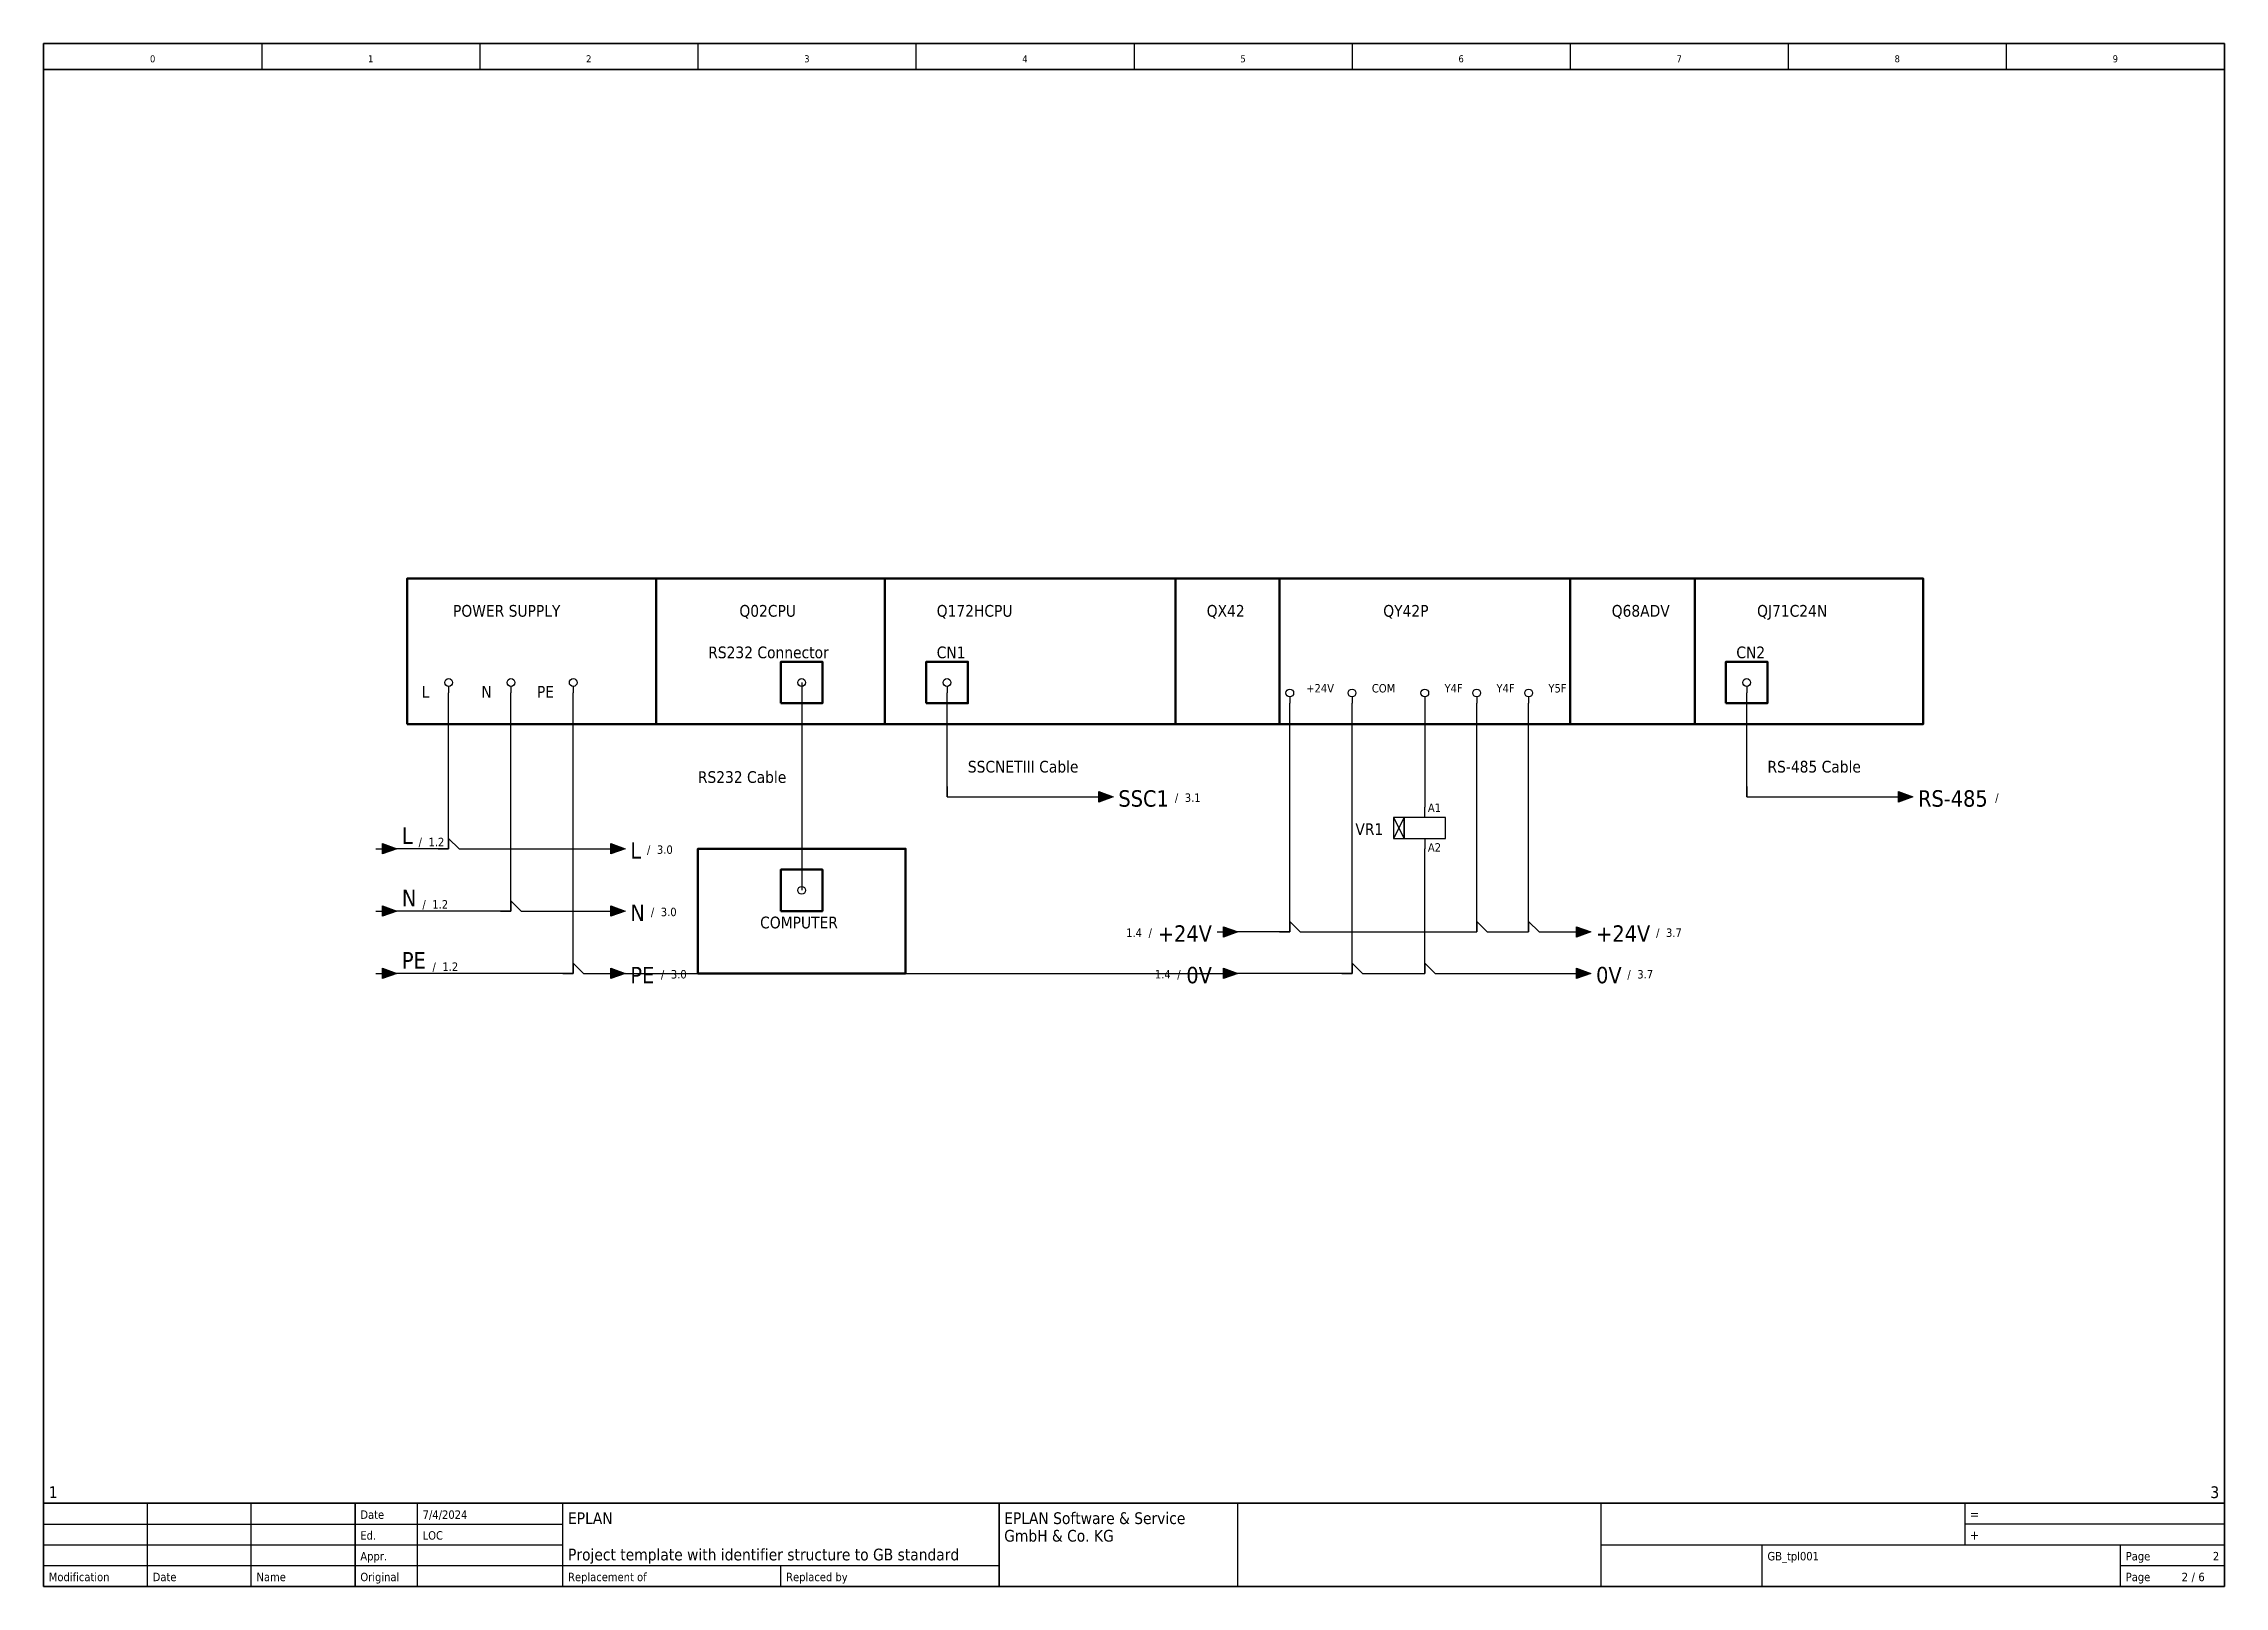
# Model space of a CAD drawing. Header units: millimetres. Extents: x 0 to 420, y 0 to 297.
import ezdxf
from ezdxf.enums import TextEntityAlignment as Align

# ---------------------------------------------------------------- set-up
doc = ezdxf.new("R2010")
doc.units = ezdxf.units.MM
for name, color, linetype, lineweight in [('EPLAN100', 7, 'Continuous', 50), ('EPLAN108', 5, 'Continuous', 35), ('EPLAN201', 7, 'Continuous', 35), ('EPLAN300', 5, 'Continuous', 25), ('EPLAN311', 1, 'Continuous', 25), ('EPLAN400', 5, 'Continuous', 35), ('EPLAN403', 5, 'Continuous', 35), ('EPLAN408', 5, 'Continuous', 35), ('EPLAN420', 7, 'Continuous', 35), ('EPLAN421', 5, 'Continuous', 35), ('EPLAN422', 7, 'Continuous', 35), ('EPLAN434', 7, 'Continuous', 35), ('EPLAN440', 73, 'Continuous', 35), ('EPLAN442', 73, 'Continuous', 35), ('EPLAN451', 7, 'Continuous', 35), ('EPLAN452', 7, 'Continuous', 35), ('EPLAN453', 7, 'Continuous', 35), ('EPLAN500', 7, 'Continuous', 35), ('EPLAN501', 7, 'Continuous', 35), ('EPLAN502', 7, 'Continuous', 35), ('EPLAN503', 7, 'Continuous', 35), ('EPLAN504', 7, 'Continuous', 35), ('EPLAN512', 3, 'Continuous', 35)]:
    doc.layers.add(name, color=color, linetype=linetype, lineweight=lineweight)
doc.styles.add('Tahoma', font='')
doc.styles.get('Tahoma').set_extended_font_data('Tahoma')

msp = doc.modelspace()

# ---------------------------------------------------------------- texts
at = {"layer": 'EPLAN108', "style": 'Tahoma'}
for s, p in [(' POWER SUPPLY', (78, 186)), ('Q02CPU', (134, 186)), ('Q172HCPU', (172, 186)), ('QX42', (224, 186)), ('QY42P', (258, 186)), ('Q68ADV', (302, 186)), ('QJ71C24N', (330, 186)), ('RS232 Connector', (128, 178)), ('CN1', (172, 178)), ('CN2', (326, 178)), ('RS232 Cable', (126, 154)), ('SSCNETIII Cable', (178, 156)), ('RS-485 Cable', (332, 156)), ('COMPUTER', (138, 126))]:
    msp.add_text(s, height=2.2575, dxfattribs=at).set_placement(p, align=Align.BOTTOM_LEFT)

# ---------------------------------------------------------------- blocks, each defined once
blk = doc.blocks.new('EPLFRAME')
at = {"layer": 'EPLAN201', "linetype": 'Continuous', "lineweight": 25, "ltscale": 4}
for p, q in [((42, 297), (42, 292)), ((84, 297), (84, 292)), ((126, 297), (126, 292)), ((168, 297), (168, 292)), ((210, 297), (210, 292)), ((252, 297), (252, 292)), ((294, 297), (294, 292)), ((336, 297), (336, 292)), ((378, 297), (378, 292)), ((20, 0), (20, 16)), ((40, 0), (40, 16)), ((72, 0), (72, 16)), ((100, 0), (100, 16)), ((230, 0), (230, 16)), ((300, 0), (300, 16)), ((370, 16), (370, 8)), ((0, 12), (100, 12)), ((420, 12), (370, 12)), ((0, 8), (100, 8)), ((300, 8), (420, 8)), ((331, 0), (331, 8)), ((400, 0), (400, 8)), ((0, 4), (184, 4)), ((142, 0), (142, 4)), ((400, 4), (420, 4))]:
    blk.add_line(p, q, dxfattribs=at)
at = {"layer": 'EPLAN201', "linetype": 'Continuous', "lineweight": 35, "ltscale": 4}
for p, q in [((0, 292), (420, 292)), ((0, 16), (420, 16)), ((60, 0), (60, 16)), ((184, 0), (184, 16))]:
    blk.add_line(p, q, dxfattribs=at)
blk.add_lwpolyline([(0, 0), (420, 0), (420, 297), (0, 297)], close=True, dxfattribs=at)
at = {"layer": 'EPLAN201', "style": 'Tahoma'}
for s, height, p in [('Date', 1.625, (61, 13)), ('=', 1.81, (371, 13)), ('Ed.', 1.625, (61, 9)), ('+', 1.81, (371, 9)), ('Appr.', 1.625, (61, 5)), ('Page', 1.625, (401, 5)), ('Modification', 1.6254, (1, 1)), ('Date', 1.625, (21, 1)), ('Name', 1.625, (41, 1)), ('Original', 1.625, (61, 1)), ('Replacement of', 1.6254, (101, 1)), ('Replaced by', 1.6254, (143, 1)), ('Page', 1.625, (401, 1))]:
    blk.add_text(s, height=height, dxfattribs=at).set_placement(p)
blk.add_text('/', height=1.63, dxfattribs=at).set_placement((414, 1), align=Align.CENTER)
at = {"layer": 'EPLAN451', "style": 'Tahoma'}
for tag, p, height in [('14_10014', (101, 12), 2.26), ('14_10015', (185, 12), 2.26), ('14_10011', (101, 5), 2.26), ('14_10013', (332, 5), 1.63), ('14_10151', (73, 1), 1.63), ('14_10300', (415, 1), 1.63)]:
    blk.add_attdef(tag, p, '', height=height, dxfattribs=at)
blk.add_attdef('4_25020', text='', height=1.63, dxfattribs=at).set_placement((413, 1), align=Align.RIGHT)
at = {"layer": 'EPLAN452', "style": 'Tahoma'}
for tag, p, height in [('4_11041', (1, 17), 2.26), ('4_11071[1]', (1, 13), 1.63), ('4_11074[1]', (21, 13), 1.63), ('4_11070[1]', (41, 13), 1.63), ('4_11024', (73, 13), 1.63), ('4_11011', (231, 12), 2.26), ('4_11030', (301, 12), 2.26), ('4_1120', (374, 13), 1.63), ('4_11071[2]', (1, 9), 1.63), ('4_11074[2]', (21, 9), 1.63), ('4_11070[2]', (41, 9), 1.63), ('4_11022', (73, 9), 1.63), ('4_1220', (374, 9), 1.63), ('4_11071[3]', (1, 5), 1.63), ('4_11074[3]', (21, 5), 1.63), ('4_11070[3]', (41, 5), 1.63), ('4_11080', (73, 5), 1.63), ('4_11059', (301, 5), 1.63)]:
    blk.add_attdef(tag, p, '', height=height, dxfattribs=at)
for tag, height, p in [('4_11040', 2.26, (419, 17)), ('4_11000', 1.63, (419, 5)), ('4_11085', 1.63, (141, 1)), ('4_11086', 1.63, (183, 1))]:
    blk.add_attdef(tag, text='', height=height, dxfattribs=at).set_placement(p, align=Align.RIGHT)
at = {"layer": 'EPLAN453', "style": 'Tahoma'}
for tag, p in [('53_19005_1', (21, 293)), ('53_19005', (63, 293)), ('53_19005_8', (105, 293)), ('53_19005_6', (147, 293)), ('53_19005_7', (189, 293)), ('53_19005_9', (231, 293)), ('53_19005_3', (273, 293)), ('53_19005_2', (315, 293)), ('53_19005_4', (357, 293)), ('53_19005_5', (399, 293))]:
    blk.add_attdef(tag, text='', height=1.35, dxfattribs=at).set_placement(p, align=Align.BOTTOM_CENTER)
blk = doc.blocks.new('EPLSYM_LibraryGB_symbol_Symbol1410_Variant0_Placement1')
at = {"layer": 'EPLAN300', "ltscale": 4}
blk.add_line((0, -0.75), (0, -2), dxfattribs=at)
at = {"layer": 'EPLAN300', "linetype": 'Continuous', "ltscale": 4}
blk.add_circle((0, 0), 0.75, dxfattribs=at)
at = {"layer": 'EPLAN408', "style": 'Tahoma'}
blk.add_attdef('17_20010', text='', height=2.2575, dxfattribs=at).set_placement((-3.7, -0.6515), align=Align.TOP_RIGHT)
at = {"layer": 'EPLAN422', "style": 'Tahoma'}
blk.add_attdef('17_20030', text='', height=3.1605, dxfattribs=at).set_placement((1.4, -1.0321), align=Align.TOP_LEFT)
at = {"layer": 'EPLAN434', "style": 'Tahoma'}
blk.add_attdef('17_20225', text='', height=1.6254, dxfattribs=at).set_placement((27.85, -0.72508), align=Align.TOP_LEFT)
at = {"layer": 'EPLAN500', "style": 'Tahoma'}
blk.add_attdef('17_20027', text='', height=1.6254, dxfattribs=at).set_placement((-3.7, -4.27508), align=Align.TOP_RIGHT)
at = {"layer": 'EPLAN501', "style": 'Tahoma'}
blk.add_attdef('17_20011', text='', height=1.6254, dxfattribs=at).set_placement((-3.7, -9.67508), align=Align.TOP_RIGHT)
at = {"layer": 'EPLAN502', "style": 'Tahoma'}
blk.add_attdef('17_20025', text='', height=1.6254, dxfattribs=at).set_placement((-3.7, -12.37508), align=Align.TOP_RIGHT)
at = {"layer": 'EPLAN503', "style": 'Tahoma'}
blk.add_attdef('17_20024', text='', height=1.6254, dxfattribs=at).set_placement((-3.7, -15.07508), align=Align.TOP_RIGHT)
at = {"layer": 'EPLAN504', "style": 'Tahoma'}
blk.add_attdef('17_20901[1]', text='', height=1.6254, dxfattribs=at).set_placement((-3.7, -6.97508), align=Align.TOP_RIGHT)
at = {"layer": 'EPLAN512', "style": 'Tahoma'}
blk.add_attdef('17_20201[1]', text='', height=1.6254, dxfattribs=at).set_placement((-3.7, -17.77508), align=Align.TOP_RIGHT)
blk = doc.blocks.new('EPLSYM_LibraryGB_symbol_Symbol1352_Variant0_Placement1')
at = {"layer": 'EPLAN300', "linetype": 'Continuous', "ltscale": 4}
blk.add_line((0, 2), (0, 0.75), dxfattribs=at)
blk.add_circle((0, 0), 0.75, dxfattribs=at)
at = {"layer": 'EPLAN408', "style": 'Tahoma'}
blk.add_attdef('17_20010', text='', height=2.2575, dxfattribs=at).set_placement((-3.7, -0.22575), align=Align.MIDDLE_RIGHT)
at = {"layer": 'EPLAN422', "style": 'Tahoma'}
blk.add_attdef('17_20030', text='', height=1.6254, dxfattribs=at).set_placement((1.4, -0.16254), align=Align.MIDDLE_LEFT)
at = {"layer": 'EPLAN434', "style": 'Tahoma'}
blk.add_attdef('17_20225', text='', height=1.6254, dxfattribs=at).set_placement((27.85, -0.16254), align=Align.MIDDLE_LEFT)
at = {"layer": 'EPLAN500', "style": 'Tahoma'}
blk.add_attdef('17_20027', text='', height=1.6254, dxfattribs=at).set_placement((-3.7, -3.38754), align=Align.MIDDLE_RIGHT)
at = {"layer": 'EPLAN501', "style": 'Tahoma'}
blk.add_attdef('17_20011', text='', height=1.6254, dxfattribs=at).set_placement((-3.7, -8.78754), align=Align.MIDDLE_RIGHT)
at = {"layer": 'EPLAN502', "style": 'Tahoma'}
blk.add_attdef('17_20025', text='', height=1.6254, dxfattribs=at).set_placement((-3.7, -11.48754), align=Align.MIDDLE_RIGHT)
at = {"layer": 'EPLAN503', "style": 'Tahoma'}
blk.add_attdef('17_20024', text='', height=1.6254, dxfattribs=at).set_placement((-3.7, -14.18754), align=Align.MIDDLE_RIGHT)
at = {"layer": 'EPLAN504', "style": 'Tahoma'}
blk.add_attdef('17_20901[1]', text='', height=1.6254, dxfattribs=at).set_placement((-3.7, -6.08754), align=Align.MIDDLE_RIGHT)
at = {"layer": 'EPLAN512', "style": 'Tahoma'}
blk.add_attdef('17_20201[1]', text='', height=1.6254, dxfattribs=at).set_placement((-3.7, -16.88754), align=Align.MIDDLE_RIGHT)
blk = doc.blocks.new('EPLSYM_LibraryGB_symbol_Symbol21_Variant0_Placement1')
at = {"layer": 'EPLAN300', "linetype": 'Continuous', "ltscale": 4}
for p, q in [((-4, 2), (-6, -2)), ((-6, 2), (-4, -2))]:
    blk.add_line(p, q, dxfattribs=at)
at = {"layer": 'EPLAN300', "linetype": 'Continuous'}
for p, q in [((0, 2), (0, 4)), ((0, -2), (0, -4))]:
    blk.add_line(p, q, dxfattribs=at)
at = {"layer": 'EPLAN300', "linetype": 'Continuous', "ltscale": 4}
blk.add_lwpolyline([(-6, -2), (-4, -2), (-4, 2), (-6, 2)], close=True, dxfattribs=at)
at = {"layer": 'EPLAN300', "linetype": 'Continuous'}
blk.add_lwpolyline([(-4, -2), (4, -2), (4, 2), (-4, 2)], close=True, dxfattribs=at)
at = {"layer": 'EPLAN400', "style": 'Tahoma'}
blk.add_attdef('17_20010', text='', height=2.2575, dxfattribs=at).set_placement((-8, -0.22575), align=Align.MIDDLE_RIGHT)
at = {"layer": 'EPLAN420', "style": 'Tahoma'}
blk.add_attdef('17_20028[1]', text='', height=1.6254, dxfattribs=at).set_placement((0.6, 2.6), align=Align.BOTTOM_LEFT)
blk.add_attdef('17_20028[2]', text='', height=1.6254, dxfattribs=at).set_placement((0.6, -2.92508), align=Align.TOP_LEFT)
at = {"layer": 'EPLAN421', "style": 'Tahoma'}
blk.add_attdef('17_20029[1]', text='', height=1.1739, dxfattribs=at).set_placement((0.6, 5.3), align=Align.BOTTOM_LEFT)
blk.add_attdef('17_20029[2]', text='', height=1.1739, dxfattribs=at).set_placement((0.6, -5.53478), align=Align.TOP_LEFT)
at = {"layer": 'EPLAN440', "style": 'Tahoma'}
blk.add_attdef('17_20300', text='', height=1.6254, dxfattribs=at).set_placement((-8, -3.38754), align=Align.MIDDLE_RIGHT)
at = {"layer": 'EPLAN500', "style": 'Tahoma'}
blk.add_attdef('17_20027', text='', height=1.6254, dxfattribs=at).set_placement((-8, -6.08754), align=Align.MIDDLE_RIGHT)
at = {"layer": 'EPLAN501', "style": 'Tahoma'}
blk.add_attdef('17_20011', text='', height=1.6254, dxfattribs=at).set_placement((-8, -11.48754), align=Align.MIDDLE_RIGHT)
at = {"layer": 'EPLAN502', "style": 'Tahoma'}
blk.add_attdef('17_20025', text='', height=1.6254, dxfattribs=at).set_placement((-8, -14.18754), align=Align.MIDDLE_RIGHT)
at = {"layer": 'EPLAN503', "style": 'Tahoma'}
blk.add_attdef('17_20024', text='', height=1.6254, dxfattribs=at).set_placement((-8, -16.88754), align=Align.MIDDLE_RIGHT)
at = {"layer": 'EPLAN504', "style": 'Tahoma'}
blk.add_attdef('17_20901[1]', text='', height=1.6254, dxfattribs=at).set_placement((-8, -8.78754), align=Align.MIDDLE_RIGHT)
at = {"layer": 'EPLAN512', "style": 'Tahoma'}
blk.add_attdef('17_20201[1]', text='', height=1.6254, dxfattribs=at).set_placement((-8, -19.58754), align=Align.MIDDLE_RIGHT)
blk = doc.blocks.new('EPLSYM_LibrarySPECIAL_Symbol8_Variant0_Placement1')
at = {"layer": 'EPLAN311', "linetype": 'Continuous', "ltscale": 4}
blk.add_hatch(color=256, dxfattribs=at).paths.add_polyline_path([(-0.75, 1), (2, 0), (-0.75, -1)], flags=0)
blk.add_line((-2, 0), (-0.75, 0), dxfattribs=at)
blk.add_lwpolyline([(-0.75, 1), (2, 0), (-0.75, -1)], close=True, dxfattribs=at)
at = {"layer": 'EPLAN403', "style": 'Tahoma'}
blk.add_attdef('70_20010', text='', height=3.16, dxfattribs=at).set_placement((3, 0), align=Align.BOTTOM_LEFT)
at = {"layer": 'EPLAN442', "style": 'Tahoma'}
for tag, p in [('70_24350', (23.82, 0)), ('70_24300', (81.5, 0))]:
    blk.add_attdef(tag, text='', height=1.63, dxfattribs=at).set_placement(p, align=Align.BOTTOM_LEFT)
blk = doc.blocks.new('EPLSYM_LibrarySPECIAL_Symbol8_Variant4_Placement1')
at = {"layer": 'EPLAN311', "linetype": 'Continuous', "ltscale": 4}
blk.add_hatch(color=256, dxfattribs=at).paths.add_polyline_path([(-0.75, 1), (2, 0), (-0.75, -1)], flags=0)
blk.add_line((-2, 0), (-0.75, 0), dxfattribs=at)
blk.add_lwpolyline([(-0.75, 1), (2, 0), (-0.75, -1)], close=True, dxfattribs=at)
at = {"layer": 'EPLAN403', "style": 'Tahoma'}
blk.add_attdef('70_20010', text='', height=3.1605, dxfattribs=at).set_placement((-3, -0.31605), align=Align.MIDDLE_RIGHT)
at = {"layer": 'EPLAN442', "style": 'Tahoma'}
for tag, p in [('70_24300', (-81.5, -0.16254)), ('70_24350', (-23.82, -0.16254))]:
    blk.add_attdef(tag, text='', height=1.6254, dxfattribs=at).set_placement(p, align=Align.MIDDLE_RIGHT)

# ---------------------------------------------------------------- linework, layer by layer
at = {"layer": 'EPLAN100', "ltscale": 4}
for points in [[(70, 166), (118, 166), (118, 194), (70, 194)], [(118, 166), (162, 166), (162, 194), (118, 194)], [(162, 166), (218, 166), (218, 194), (162, 194)], [(218, 166), (238, 166), (238, 194), (218, 194)], [(238, 166), (294, 166), (294, 194), (238, 194)], [(294, 166), (318, 166), (318, 194), (294, 194)], [(318, 166), (362, 166), (362, 194), (318, 194)], [(142, 170), (150, 170), (150, 178), (142, 178)], [(170, 170), (178, 170), (178, 178), (170, 178)], [(324, 170), (332, 170), (332, 178), (324, 178)], [(126, 118), (166, 118), (166, 142), (126, 142)], [(142, 130), (150, 130), (150, 138), (142, 138)]]:
    msp.add_lwpolyline(points, close=True, dxfattribs=at)
at = {"layer": 'EPLAN311', "ltscale": 4}
for p, q in [((146, 174), (146, 134)), ((78, 142), (78, 172)), ((90, 130), (90, 172)), ((102, 118), (102, 172)), ((146, 172), (146, 136)), ((174, 152), (174, 172)), ((240, 126), (240, 170)), ((252, 118), (252, 170)), ((266, 170), (266, 150)), ((276, 126), (276, 170)), ((286, 126), (286, 170)), ((328, 152), (328, 172)), ((174, 152), (204, 152)), ((328, 154), (328, 152)), ((328, 152), (358, 152)), ((328, 152), (330, 152)), ((78, 142), (66, 142)), ((80, 142), (110, 142)), ((266, 118), (266, 142)), ((90, 130), (66, 130)), ((92, 130), (110, 130)), ((240, 126), (228, 126)), ((242, 126), (276, 126)), ((278, 126), (286, 126)), ((288, 126), (296, 126)), ((102, 118), (66, 118)), ((104, 118), (110, 118)), ((110, 118), (228, 118)), ((252, 118), (228, 118)), ((254, 118), (266, 118)), ((268, 118), (296, 118))]:
    msp.add_line(p, q, dxfattribs=at)
at = {"layer": 'EPLAN311', "color": 1, "linetype": 'Continuous', "lineweight": 25, "ltscale": 4}
for p, q in [((174, 154), (174, 152)), ((174, 152), (176, 152)), ((78, 144), (78, 142)), ((78, 144), (80, 142)), ((76, 142), (78, 142)), ((90, 132), (90, 130)), ((90, 132), (92, 130)), ((88, 130), (90, 130)), ((238, 126), (240, 126)), ((240, 128), (240, 126)), ((240, 128), (242, 126)), ((274, 126), (276, 126)), ((276, 128), (276, 126)), ((276, 128), (278, 126)), ((284, 126), (286, 126)), ((286, 128), (286, 126)), ((286, 128), (288, 126)), ((100, 118), (102, 118)), ((102, 120), (102, 118)), ((102, 120), (104, 118)), ((250, 118), (252, 118)), ((252, 120), (252, 118)), ((252, 120), (254, 118)), ((264, 118), (266, 118)), ((266, 120), (266, 118)), ((266, 120), (268, 118))]:
    msp.add_line(p, q, dxfattribs=at)

# ---------------------------------------------------------------- block references
ref = msp.add_blockref('EPLFRAME', (0, 0))
ref.add_attrib('14_10011', 'Project template with identifier structure to GB standard', (101, 5), dxfattribs={"layer": 'EPLAN451', "height": 2.2575, "style": 'Tahoma'})
ref.add_attrib('4_11041', '1', (1, 17), dxfattribs={"layer": 'EPLAN452', "height": 2.2575, "style": 'Tahoma'})
ref.add_attrib('14_10013', 'GB_tpl001', (332, 5), dxfattribs={"layer": 'EPLAN451', "height": 1.6254, "style": 'Tahoma'})
ref.add_attrib('14_10014', 'EPLAN', (101, 12), dxfattribs={"layer": 'EPLAN451', "height": 2.2575, "style": 'Tahoma'})
ref.add_attrib('4_11022', 'LOC', (73, 9), dxfattribs={"layer": 'EPLAN452', "height": 1.6254, "style": 'Tahoma'})
ref.add_attrib('53_19005', '1', dxfattribs={"layer": 'EPLAN453', "height": 1.3545, "style": 'Tahoma'}).set_placement((63, 293), align=Align.BOTTOM_CENTER)
ref.add_attrib('53_19005_1', '0', dxfattribs={"layer": 'EPLAN453', "height": 1.3545, "style": 'Tahoma'}).set_placement((21, 293), align=Align.BOTTOM_CENTER)
ref.add_attrib('53_19005_2', '7', dxfattribs={"layer": 'EPLAN453', "height": 1.3545, "style": 'Tahoma'}).set_placement((315, 293), align=Align.BOTTOM_CENTER)
ref.add_attrib('53_19005_3', '6', dxfattribs={"layer": 'EPLAN453', "height": 1.3545, "style": 'Tahoma'}).set_placement((273, 293), align=Align.BOTTOM_CENTER)
ref.add_attrib('53_19005_4', '8', dxfattribs={"layer": 'EPLAN453', "height": 1.3545, "style": 'Tahoma'}).set_placement((357, 293), align=Align.BOTTOM_CENTER)
ref.add_attrib('53_19005_5', '9', dxfattribs={"layer": 'EPLAN453', "height": 1.3545, "style": 'Tahoma'}).set_placement((399, 293), align=Align.BOTTOM_CENTER)
ref.add_attrib('53_19005_6', '3', dxfattribs={"layer": 'EPLAN453', "height": 1.3545, "style": 'Tahoma'}).set_placement((147, 293), align=Align.BOTTOM_CENTER)
ref.add_attrib('14_10300', '6', (415, 1), dxfattribs={"layer": 'EPLAN451', "height": 1.6254, "style": 'Tahoma'})
ref.add_attrib('4_11040', '3', dxfattribs={"layer": 'EPLAN452', "height": 2.2575, "style": 'Tahoma'}).set_placement((419, 17), align=Align.RIGHT)
ref.add_attrib('53_19005_7', '4', dxfattribs={"layer": 'EPLAN453', "height": 1.3545, "style": 'Tahoma'}).set_placement((189, 293), align=Align.BOTTOM_CENTER)
ref.add_attrib('4_11024', '7/4/2024', (73, 13), dxfattribs={"layer": 'EPLAN452', "height": 1.6254, "style": 'Tahoma'})
ref.add_attrib('14_10015', 'EPLAN Software & Service', (185, 12), dxfattribs={"layer": 'EPLAN451', "height": 2.2575, "style": 'Tahoma'})
ref.add_attrib('4_11000', '2', dxfattribs={"layer": 'EPLAN452', "height": 1.6254, "style": 'Tahoma'}).set_placement((419, 5), align=Align.RIGHT)
ref.add_attrib('53_19005_8', '2', dxfattribs={"layer": 'EPLAN453', "height": 1.3545, "style": 'Tahoma'}).set_placement((105, 293), align=Align.BOTTOM_CENTER)
ref.add_attrib('53_19005_9', '5', dxfattribs={"layer": 'EPLAN453', "height": 1.3545, "style": 'Tahoma'}).set_placement((231, 293), align=Align.BOTTOM_CENTER)
ref.add_attrib('4_25020', '2', dxfattribs={"layer": 'EPLAN451', "height": 1.6254, "style": 'Tahoma'}).set_placement((413, 1), align=Align.RIGHT)
ref.add_attrib('14_10015/1', 'GmbH & Co. KG', (185, 8.61375), dxfattribs={"layer": 'EPLAN451', "height": 2.2575, "style": 'Tahoma'})
ref = msp.add_blockref('EPLSYM_LibraryGB_symbol_Symbol1410_Variant0_Placement1', (78, 174))
ref.add_attrib('17_20010', 'L', dxfattribs={"layer": 'EPLAN408', "height": 2.2575, "style": 'Tahoma'}).set_placement((74.3, 173.3485), align=Align.TOP_RIGHT)
ref = msp.add_blockref('EPLSYM_LibraryGB_symbol_Symbol1410_Variant0_Placement1', (90, 174))
ref.add_attrib('17_20010', 'N', dxfattribs={"layer": 'EPLAN408', "height": 2.2575, "style": 'Tahoma'}).set_placement((86.3, 173.3485), align=Align.TOP_RIGHT)
ref = msp.add_blockref('EPLSYM_LibraryGB_symbol_Symbol1410_Variant0_Placement1', (102, 174))
ref.add_attrib('17_20010', 'PE', dxfattribs={"layer": 'EPLAN408', "height": 2.2575, "style": 'Tahoma'}).set_placement((98.3, 173.3485), align=Align.TOP_RIGHT)
for name, p in [('EPLSYM_LibraryGB_symbol_Symbol1410_Variant0_Placement1', (146, 174)), ('EPLSYM_LibraryGB_symbol_Symbol1410_Variant0_Placement1', (174, 174)), ('EPLSYM_LibraryGB_symbol_Symbol1410_Variant0_Placement1', (328, 174)), ('EPLSYM_LibraryGB_symbol_Symbol1352_Variant0_Placement1', (146, 134))]:
    msp.add_blockref(name, p)
ref = msp.add_blockref('EPLSYM_LibraryGB_symbol_Symbol1410_Variant0_Placement1', (240, 172))
ref.add_attrib('17_20225', '+24V', dxfattribs={"layer": 'EPLAN434', "height": 1.6254, "style": 'Tahoma'}).set_placement((245.835, 171.6), align=Align.BOTTOM_CENTER)
ref = msp.add_blockref('EPLSYM_LibraryGB_symbol_Symbol1410_Variant0_Placement1', (252, 172))
ref.add_attrib('17_20225', 'COM', dxfattribs={"layer": 'EPLAN434', "height": 1.6254, "style": 'Tahoma'}).set_placement((255.81, 171.6), align=Align.BOTTOM_LEFT)
ref = msp.add_blockref('EPLSYM_LibraryGB_symbol_Symbol1410_Variant0_Placement1', (266, 172))
ref.add_attrib('17_20225', 'Y4F', dxfattribs={"layer": 'EPLAN434', "height": 1.6254, "style": 'Tahoma'}).set_placement((269.81, 171.6), align=Align.BOTTOM_LEFT)
ref = msp.add_blockref('EPLSYM_LibraryGB_symbol_Symbol1410_Variant0_Placement1', (276, 172))
ref.add_attrib('17_20225', 'Y4F', dxfattribs={"layer": 'EPLAN434', "height": 1.6254, "style": 'Tahoma'}).set_placement((279.81, 171.6), align=Align.BOTTOM_LEFT)
ref = msp.add_blockref('EPLSYM_LibraryGB_symbol_Symbol1410_Variant0_Placement1', (286, 172))
ref.add_attrib('17_20225', 'Y5F', dxfattribs={"layer": 'EPLAN434', "height": 1.6254, "style": 'Tahoma'}).set_placement((289.81, 171.6), align=Align.BOTTOM_LEFT)
ref = msp.add_blockref('EPLSYM_LibrarySPECIAL_Symbol8_Variant0_Placement1', (204, 152))
ref.add_attrib('70_20010', 'SSC1', dxfattribs={"layer": 'EPLAN403', "height": 3.1605, "style": 'Tahoma'}).set_placement((207, 151.68395), align=Align.MIDDLE_LEFT)
ref.add_attrib('70_24350', '/', dxfattribs={"layer": 'EPLAN442', "height": 1.6254, "style": 'Tahoma'}).set_placement((217.87, 151.83746), align=Align.MIDDLE_LEFT)
ref.add_attrib('70_24300', '3.1', dxfattribs={"layer": 'EPLAN442', "height": 1.6254, "style": 'Tahoma'}).set_placement((219.78, 151.83746), align=Align.MIDDLE_LEFT)
ref = msp.add_blockref('EPLSYM_LibrarySPECIAL_Symbol8_Variant0_Placement1', (358, 152))
ref.add_attrib('70_20010', 'RS-485', dxfattribs={"layer": 'EPLAN403', "height": 3.1605, "style": 'Tahoma'}).set_placement((361, 151.68395), align=Align.MIDDLE_LEFT)
ref.add_attrib('70_24350', '/', dxfattribs={"layer": 'EPLAN442', "height": 1.6254, "style": 'Tahoma'}).set_placement((375.86, 151.83746), align=Align.MIDDLE_LEFT)
ref = msp.add_blockref('EPLSYM_LibraryGB_symbol_Symbol21_Variant0_Placement1', (266, 146))
ref.add_attrib('17_20028[2]', 'A2', dxfattribs={"layer": 'EPLAN420', "height": 1.6254, "style": 'Tahoma'}).set_placement((266.6, 143.07492), align=Align.TOP_LEFT)
ref.add_attrib('17_20028[1]', 'A1', dxfattribs={"layer": 'EPLAN420', "height": 1.6254, "style": 'Tahoma'}).set_placement((266.6, 148.6), align=Align.BOTTOM_LEFT)
ref.add_attrib('17_20010', 'VR1', dxfattribs={"layer": 'EPLAN400', "height": 2.2575, "style": 'Tahoma'}).set_placement((258, 145.77425), align=Align.MIDDLE_RIGHT)
ref = msp.add_blockref('EPLSYM_LibrarySPECIAL_Symbol8_Variant0_Placement1', (66, 142))
ref.add_attrib('70_20010', 'L', dxfattribs={"layer": 'EPLAN403', "height": 3.1605, "style": 'Tahoma'}).set_placement((69, 142), align=Align.BOTTOM_LEFT)
ref.add_attrib('70_24350', '/', dxfattribs={"layer": 'EPLAN442', "height": 1.6254, "style": 'Tahoma'}).set_placement((72.21, 142), align=Align.BOTTOM_LEFT)
ref.add_attrib('70_24300', '1.2', dxfattribs={"layer": 'EPLAN442', "height": 1.6254, "style": 'Tahoma'}).set_placement((74.12, 142), align=Align.BOTTOM_LEFT)
ref = msp.add_blockref('EPLSYM_LibrarySPECIAL_Symbol8_Variant0_Placement1', (110, 142))
ref.add_attrib('70_20010', 'L', dxfattribs={"layer": 'EPLAN403', "height": 3.1605, "style": 'Tahoma'}).set_placement((113, 141.68395), align=Align.MIDDLE_LEFT)
ref.add_attrib('70_24350', '/', dxfattribs={"layer": 'EPLAN442', "height": 1.6254, "style": 'Tahoma'}).set_placement((116.21, 141.83746), align=Align.MIDDLE_LEFT)
ref.add_attrib('70_24300', '3.0', dxfattribs={"layer": 'EPLAN442', "height": 1.6254, "style": 'Tahoma'}).set_placement((118.12, 141.83746), align=Align.MIDDLE_LEFT)
ref = msp.add_blockref('EPLSYM_LibrarySPECIAL_Symbol8_Variant0_Placement1', (66, 130))
ref.add_attrib('70_20010', 'N', dxfattribs={"layer": 'EPLAN403', "height": 3.1605, "style": 'Tahoma'}).set_placement((69, 130), align=Align.BOTTOM_LEFT)
ref.add_attrib('70_24350', '/', dxfattribs={"layer": 'EPLAN442', "height": 1.6254, "style": 'Tahoma'}).set_placement((72.95, 130), align=Align.BOTTOM_LEFT)
ref.add_attrib('70_24300', '1.2', dxfattribs={"layer": 'EPLAN442', "height": 1.6254, "style": 'Tahoma'}).set_placement((74.86, 130), align=Align.BOTTOM_LEFT)
ref = msp.add_blockref('EPLSYM_LibrarySPECIAL_Symbol8_Variant0_Placement1', (110, 130))
ref.add_attrib('70_20010', 'N', dxfattribs={"layer": 'EPLAN403', "height": 3.1605, "style": 'Tahoma'}).set_placement((113, 129.68395), align=Align.MIDDLE_LEFT)
ref.add_attrib('70_24350', '/', dxfattribs={"layer": 'EPLAN442', "height": 1.6254, "style": 'Tahoma'}).set_placement((116.95, 129.83746), align=Align.MIDDLE_LEFT)
ref.add_attrib('70_24300', '3.0', dxfattribs={"layer": 'EPLAN442', "height": 1.6254, "style": 'Tahoma'}).set_placement((118.86, 129.83746), align=Align.MIDDLE_LEFT)
ref = msp.add_blockref('EPLSYM_LibrarySPECIAL_Symbol8_Variant4_Placement1', (228, 126))
ref.add_attrib('70_20010', '+24V', dxfattribs={"layer": 'EPLAN403', "height": 3.1605, "style": 'Tahoma'}).set_placement((225, 125.68395), align=Align.MIDDLE_RIGHT)
ref.add_attrib('70_24350', '/', dxfattribs={"layer": 'EPLAN442', "height": 1.6254, "style": 'Tahoma'}).set_placement((213.45, 125.83746), align=Align.MIDDLE_RIGHT)
ref.add_attrib('70_24300', '1.4', dxfattribs={"layer": 'EPLAN442', "height": 1.6254, "style": 'Tahoma'}).set_placement((211.54, 125.83746), align=Align.MIDDLE_RIGHT)
ref = msp.add_blockref('EPLSYM_LibrarySPECIAL_Symbol8_Variant0_Placement1', (296, 126))
ref.add_attrib('70_20010', '+24V', dxfattribs={"layer": 'EPLAN403', "height": 3.1605, "style": 'Tahoma'}).set_placement((299, 125.68395), align=Align.MIDDLE_LEFT)
ref.add_attrib('70_24350', '/', dxfattribs={"layer": 'EPLAN442', "height": 1.6254, "style": 'Tahoma'}).set_placement((310.55, 125.83746), align=Align.MIDDLE_LEFT)
ref.add_attrib('70_24300', '3.7', dxfattribs={"layer": 'EPLAN442', "height": 1.6254, "style": 'Tahoma'}).set_placement((312.46, 125.83746), align=Align.MIDDLE_LEFT)
ref = msp.add_blockref('EPLSYM_LibrarySPECIAL_Symbol8_Variant0_Placement1', (66, 118))
ref.add_attrib('70_20010', 'PE', dxfattribs={"layer": 'EPLAN403', "height": 3.1605, "style": 'Tahoma'}).set_placement((69, 118), align=Align.BOTTOM_LEFT)
ref.add_attrib('70_24350', '/', dxfattribs={"layer": 'EPLAN442', "height": 1.6254, "style": 'Tahoma'}).set_placement((74.89, 118), align=Align.BOTTOM_LEFT)
ref.add_attrib('70_24300', '1.2', dxfattribs={"layer": 'EPLAN442', "height": 1.6254, "style": 'Tahoma'}).set_placement((76.8, 118), align=Align.BOTTOM_LEFT)
ref = msp.add_blockref('EPLSYM_LibrarySPECIAL_Symbol8_Variant0_Placement1', (110, 118))
ref.add_attrib('70_20010', 'PE', dxfattribs={"layer": 'EPLAN403', "height": 3.1605, "style": 'Tahoma'}).set_placement((113, 117.68395), align=Align.MIDDLE_LEFT)
ref.add_attrib('70_24350', '/', dxfattribs={"layer": 'EPLAN442', "height": 1.6254, "style": 'Tahoma'}).set_placement((118.89, 117.83746), align=Align.MIDDLE_LEFT)
ref.add_attrib('70_24300', '3.0', dxfattribs={"layer": 'EPLAN442', "height": 1.6254, "style": 'Tahoma'}).set_placement((120.8, 117.83746), align=Align.MIDDLE_LEFT)
ref = msp.add_blockref('EPLSYM_LibrarySPECIAL_Symbol8_Variant4_Placement1', (228, 118))
ref.add_attrib('70_20010', '0V', dxfattribs={"layer": 'EPLAN403', "height": 3.1605, "style": 'Tahoma'}).set_placement((225, 117.68395), align=Align.MIDDLE_RIGHT)
ref.add_attrib('70_24350', '/', dxfattribs={"layer": 'EPLAN442', "height": 1.6254, "style": 'Tahoma'}).set_placement((218.98, 117.83746), align=Align.MIDDLE_RIGHT)
ref.add_attrib('70_24300', '1.4', dxfattribs={"layer": 'EPLAN442', "height": 1.6254, "style": 'Tahoma'}).set_placement((217.07, 117.83746), align=Align.MIDDLE_RIGHT)
ref = msp.add_blockref('EPLSYM_LibrarySPECIAL_Symbol8_Variant0_Placement1', (296, 118))
ref.add_attrib('70_20010', '0V', dxfattribs={"layer": 'EPLAN403', "height": 3.1605, "style": 'Tahoma'}).set_placement((299, 117.68395), align=Align.MIDDLE_LEFT)
ref.add_attrib('70_24350', '/', dxfattribs={"layer": 'EPLAN442', "height": 1.6254, "style": 'Tahoma'}).set_placement((305.02, 117.83746), align=Align.MIDDLE_LEFT)
ref.add_attrib('70_24300', '3.7', dxfattribs={"layer": 'EPLAN442', "height": 1.6254, "style": 'Tahoma'}).set_placement((306.93, 117.83746), align=Align.MIDDLE_LEFT)

msp.set_redraw_order([(e.dxf.handle, doc.entitydb.next_handle()) for e in msp.query("TEXT MTEXT ATTDEF DIMENSION ARC_DIMENSION")])  # texts and dimensions are drawn at this point

doc.saveas('drawing.dxf')
